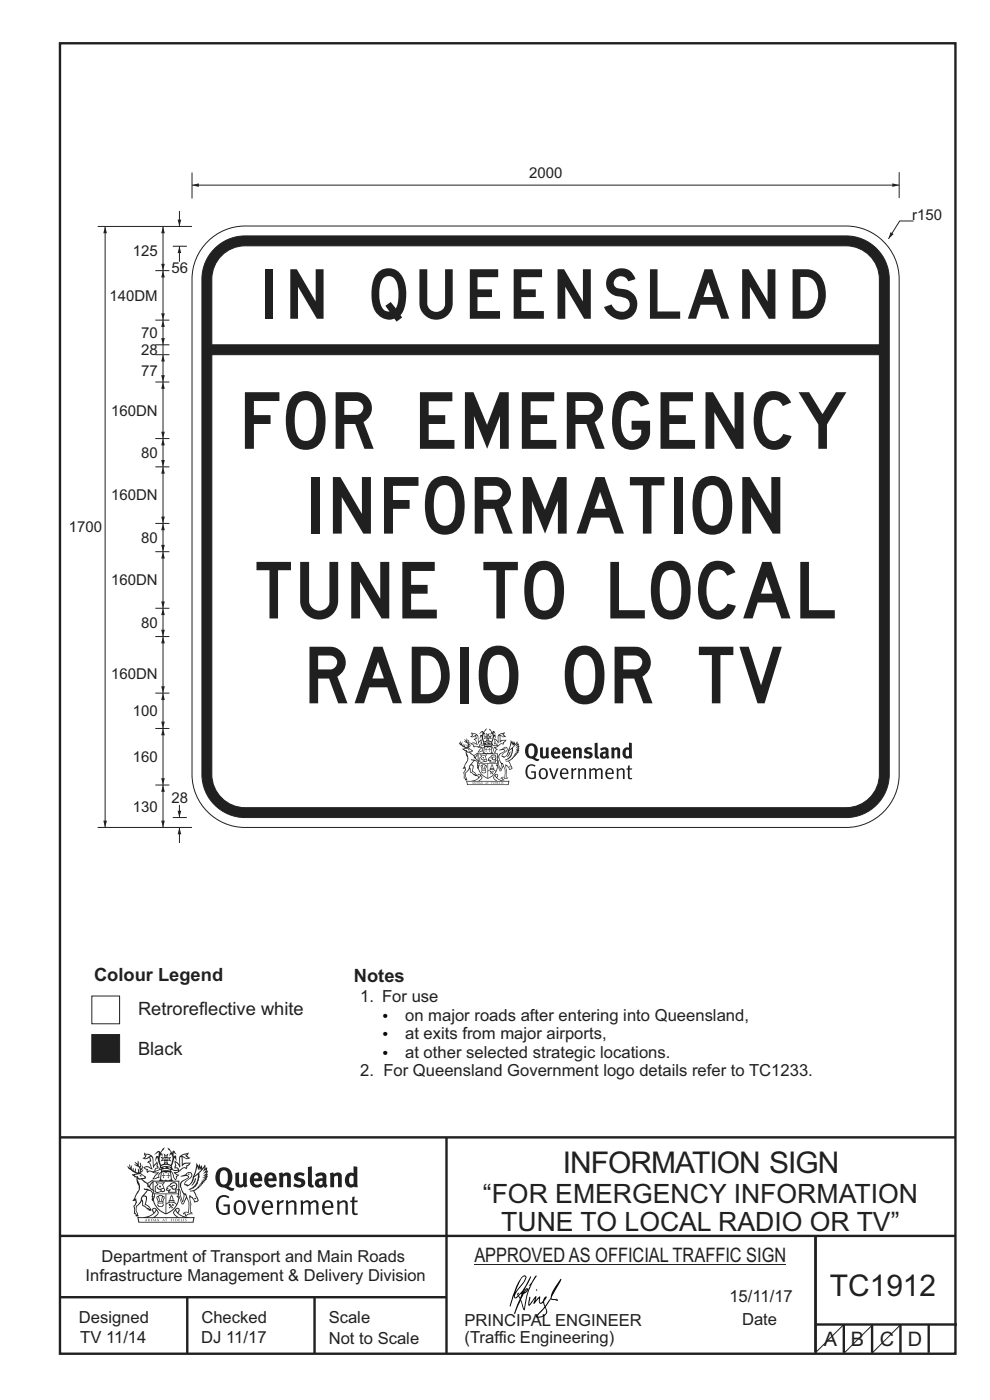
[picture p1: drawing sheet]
<svg xmlns="http://www.w3.org/2000/svg" width="210mm" height="297mm" viewBox="0 0 210 297" stroke-linecap="round" stroke-linejoin="round" font-family="sans-serif">
<defs><g id="words">
<g font-size="6.3" fill="#231f20">
<text x="119.4" y="248.8">INFORMATION SIGN</text>
<text x="176" y="275">TC1912</text>
</g>
<g font-size="5.6" fill="#231f20">
<text x="102.4" y="255.2">“FOR EMERGENCY INFORMATION</text>
<text x="106.3" y="261.1">TUNE TO LOCAL RADIO OR TV”</text>
</g>
<g font-size="4.2" fill="#231f20">
<text x="100.6" y="267.7">APPROVED AS OFFICIAL TRAFFIC SIGN</text>
<text x="174.7" y="285.6">A</text>
<text x="180.5" y="285.6">B</text>
<text x="186.6" y="285.6">C</text>
<text x="192.5" y="285.6">D</text>
</g>
<g font-size="3.9" fill="#231f20">
<text x="20" y="208">Colour Legend</text>
<text x="75.1" y="208.4">Notes</text>
<text x="29.3" y="215.3">Retroreflective white</text>
<text x="29.3" y="223.8">Black</text>
</g>
<g font-size="3.5" fill="#231f20">
<text x="76.4" y="212.6">1. For use</text>
<text x="85.9" y="216.5">on major roads after entering into Queensland,</text>
<text x="85.9" y="220.5">at exits from major airports,</text>
<text x="85.9" y="224.4">at other selected strategic locations.</text>
<text x="76.4" y="228.3">2. For Queensland Government logo details refer to TC1233.</text>
<text x="21.6" y="267.8">Department of Transport and Main Roads</text>
<text x="18.2" y="271.8">Infrastructure Management &amp; Delivery Division</text>
<text x="16.7" y="280.6">Designed</text>
<text x="42.7" y="280.6">Checked</text>
<text x="69.7" y="280.6">Scale</text>
<text x="98.5" y="281.3">PRINCIPAL ENGINEER</text>
<text x="154.7" y="276.2">15/11/17</text>
<text x="157.4" y="281.2">Date</text>
<text x="17" y="284.8">TV 11/14</text>
<text x="42.7" y="284.8">DJ 11/17</text>
<text x="69.7" y="285.2">Not to Scale</text>
<text x="98.5" y="284.8">(Traffic Engineering)</text>
</g>
<g font-size="3.2" fill="#231f20">
<text x="112.3" y="37.9">2000</text>
<text x="193.5" y="46.7">r150</text>
<text x="28.2" y="54.2">125</text>
<text x="36.4" y="57.8">56</text>
<text x="23.2" y="63.8">140DM</text>
<text x="29.9" y="71.7">70</text>
<text x="29.9" y="75.3">28</text>
<text x="29.9" y="79.7">77</text>
<text x="23.6" y="88.2">160DN</text>
<text x="29.9" y="97.2">80</text>
<text x="23.6" y="106.2">160DN</text>
<text x="14.6" y="112.9">1700</text>
<text x="29.9" y="115.2">80</text>
<text x="23.6" y="124.2">160DN</text>
<text x="29.9" y="133.2">80</text>
<text x="23.6" y="144">160DN</text>
<text x="28.2" y="151.9">100</text>
<text x="28.2" y="161.7">160</text>
<text x="28.2" y="172.2">130</text>
<text x="36.4" y="170.4">28</text>
</g>
<g font-size="3">
<text x="81" y="216.5">Ÿ</text>
<text x="81" y="220.5">Ÿ</text>
<text x="81" y="224.4">Ÿ</text>
</g>
</g></defs>
<path d="M12.7 241.3h190M94.7 241.4v45.8M12.7 275.2h82M12.7 262.2h190.1M39.7 275.2v12M66.7 275.2v12M173 262.1v24.9M173 281h30M179 281v6M185 281v6M191 281v6M197 281v6" fill="none" stroke="#231f20" stroke-width=".51"/>
<path d="M100.6 268.2h66.2" fill="none" stroke="#231f20" stroke-width=".21"/>
<g fill="#000001">
<path d="M111.6 273.7l.2-.2-.5 .7zM110.4 274.5l.3 .1-.3 .7-.3-.4zM110.9 270.9l.5-.1a9.3 9.3 0 0 1-2 3.2l-.1 .2 1-2.5zM110.6 271a14.7 14.7 0 0 0-2.2 4.9l-.3 1.2 .1 .1 .8-2.4a.42 .42 0 0 0 .2 .7 .42 .42 0 0 0 .6-.3l.2-.2 .2 .6-1.1 3.1h.2l1.1-2.8 .6 1.9 .2 .2 .2-.5a13.5 13.5 0 0 1 2-6.2l.5-.5-.2-.2-1.6 2.1 .4-.1a14.9 14.9 0 0 0-1.3 5.1l-.4-1.2a1.39 1.39 0 0 1 .2-1.8l.1-.2a.92 .92 0 0 0 .8-1.2 .75 .75 0 0 0-.7 .7l-.2 .2 1.6-3.4h-.1l-.4 .7a10.5 10.5 0 0 1-2.2 3.2l.2-.4a.32 .32 0 0 0-.4 .2 .32 .32 0 0 0 .1 .4l-.5 .4a3.2 3.2 0 0 1 1.1-2.3l.5-.6a2.49 2.49 0 0 0 .7-1.6l-.3-.2z" fill-rule="evenodd"/>
<path d="M115.6 277.5a1.15 1.15 0 0 1 .1 1.3 1.15 1.15 0 0 1-1.2 .5h-.5zM112.3 275.1l-.3 1.7 .3 .2 1.2-1.5-.3 1.1 1.1-1.2a.94 .94 0 0 0 .4 1.2l.5-.3 .3 .9-1.2 1.3a.98 .98 0 0 0-.5 1 1.9 1.9 0 0 0 2.3-1.3l-.1-.3a1.02 1.02 0 0 1 .3-1.4l.5-.9 1.5 .3-.2-.5v.3l-1.1-.2v-.2l2-3.6 .1-.3-.1-.1-1.8 2.7a6.6 6.6 0 0 1-1.5 3l-.2-.2a1.01 1.01 0 0 1 .4-1.4l.1-.2-.3-.2-.3 .5-.2 .5-.5 .4-.2-.4 .1-.9-.2-.1-.8 .9 .2-.9h-.1l-1.4 1.7 .2-1.4v-.1z" fill-rule="evenodd"/>
<path d="M113.7 273.5l.3 .3h-.3z" fill-rule="evenodd"/>
</g>
<path d="M12.7 9.2h190v278h-190z" fill="none" stroke="#231f20" stroke-width=".51"/>
<path d="M179 281l-6 6" fill="none" stroke="#231f20" stroke-width=".21"/>
<path d="M19.5 219.5h5.9v5.9h-5.9z" fill-rule="evenodd" fill="#231f20" stroke="#231f20" stroke-width=".21"/>
<path d="M19.5 211.3h5.9v5.9h-5.9z" fill-rule="evenodd" fill="#fff" stroke="#231f20" stroke-width=".21"/>
<path d="M185 281.2l-6 5.9M190.9 281.2l-6 5.9" fill="none" stroke="#231f20" stroke-width=".21"/>
<g fill="#231f20">
<path d="M47 248.4a2.55 2.55 0 0 0 0 2.7l.3 .2a.81 .81 0 0 0 1-1v-.5a1.04 1.04 0 0 0-1.1-1.5zM46.3 248.1a1.82 1.82 0 0 1 2.1-.2 1.82 1.82 0 0 1 .9 1.8 2.29 2.29 0 0 1-.8 2l.7 .3h.5l-.2 .6a2.87 2.87 0 0 1-2-.7 2.12 2.12 0 0 1-1.7-3.1z" fill-rule="evenodd"/>
<path d="M49.9 248.9l.8-.2v2a.46 .46 0 0 0 .3 .6 .46 .46 0 0 0 .6-.3v-2.1l.7-.2v2.4l.2 .5-.5 .3-.3-.3a1.02 1.02 0 0 1-1.2 .3 1.02 1.02 0 0 1-.6-1.1z" fill-rule="evenodd"/>
<path d="M54 249.5l-.1 .5h.9a.49 .49 0 0 0-.2-.6 .49 .49 0 0 0-.6 .1zM53.4 249.1a1.34 1.34 0 0 1 1.6-.2 1.34 1.34 0 0 1 .6 1.5v.2h-1.7a.77 .77 0 0 0 .5 .8 .77 .77 0 0 0 .9-.4l.3 .5a1.59 1.59 0 0 1-2 .2 1.59 1.59 0 0 1-.5-2.1z" fill-rule="evenodd"/>
<path d="M57 249.5l-.1 .5h1a.49 .49 0 0 0-.2-.6 .49 .49 0 0 0-.7 .1zM56.4 249.1a1.34 1.34 0 0 1 1.6-.2 1.34 1.34 0 0 1 .7 1.5v.2h-1.8a.77 .77 0 0 0 .5 .8 .77 .77 0 0 0 .9-.4l.4 .5a1.59 1.59 0 0 1-2.1 .2 1.59 1.59 0 0 1-.5-2.1z" fill-rule="evenodd"/>
<path d="M59.2 248.9l.7-.2 .1 .4a.95 .95 0 0 1 1-.3 .95 .95 0 0 1 .7 .8v2.3h-.8v-2.3a.46 .46 0 0 0-.8 .1v2.2h-.8z" fill-rule="evenodd"/>
<path d="M62.6 249.1a1.75 1.75 0 0 1 2-.1l-.2 .5-.6-.2a.43 .43 0 0 0-.6 .3l.4 .3a1.04 1.04 0 0 1 1.2 1.1 1.04 1.04 0 0 1-1.4 1l-1.2-.4 .3-.6 1 .4 .4-.4a.88 .88 0 0 0-1-.5l-.4-.2-.1-.4z" fill-rule="evenodd"/>
<path d="M65.3 247.6l.8-.2 .1 3.8 .3 .2 .1 .4a.88 .88 0 0 1-1 0 .88 .88 0 0 1-.3-1z" fill-rule="evenodd"/>
<path d="M67.8 250.6a.43 .43 0 0 0-.1 .7 .43 .43 0 0 0 .7-.1v-.7zM66.8 249.1a1.7 1.7 0 0 1 2.4 .1v1.9l.3 .4-.4 .5-.5-.4a1.03 1.03 0 0 1-1.7-.1 1.03 1.03 0 0 1 .8-1.5h.7v-.4a.8 .8 0 0 0-1.2 .1z" fill-rule="evenodd"/>
<path d="M70 248.9l.7-.2 .1 .4a.95 .95 0 0 1 1-.3 .95 .95 0 0 1 .7 .8v2.3h-.8v-2.3a.46 .46 0 0 0-.8 .1v2.2h-.8z" fill-rule="evenodd"/>
<path d="M74.3 249.5a1.48 1.48 0 0 0 0 1.7h.5l.2-.1v-1.5l-.3-.2zM75 247.4l.8 .1 .1 4.4h-.7l-.1-.2a1.26 1.26 0 0 1-1.4 0 1.26 1.26 0 0 1-.5-1.3 1.29 1.29 0 0 1 .4-1.4 1.29 1.29 0 0 1 1.4-.1z" fill-rule="evenodd"/>
<path d="M46.4 253.9a1.72 1.72 0 0 1 2.3 0l-.3 .3a1.24 1.24 0 0 0-1.4-.2 1.24 1.24 0 0 0-.6 1.4 1.49 1.49 0 0 0 1.2 1.9l.7-.1v-1.3h-.8l-.1-.4h1.3v1.9a1.93 1.93 0 0 1-2.2 0 1.93 1.93 0 0 1-.7-2.2l.2-.8z" fill-rule="evenodd"/>
<path d="M50.4 255.1a1.65 1.65 0 0 0 .2 2.2 .99 .99 0 0 0 1-1.4 .78 .78 0 0 0-.4-.8 .78 .78 0 0 0-.8 0zM50 254.9a1.33 1.33 0 0 1 1.6-.1 1.33 1.33 0 0 1 .5 1.4 1.31 1.31 0 0 1-1.3 1.6 1.31 1.31 0 0 1-1.2-1.6v-.6z" fill-rule="evenodd"/>
<path d="M52.5 254.7l.4-.1 .9 2.6 .8-2.5h.5l-1.1 3h-.5z" fill-rule="evenodd"/>
<path d="M56.3 255.2l-.2 .7h1.3a.7 .7 0 0 0-.3-.8 .7 .7 0 0 0-.8 .1zM55.9 255a1.22 1.22 0 0 1 1.5-.2 1.22 1.22 0 0 1 .5 1.5h-1.8a.93 .93 0 0 0 .5 1 .93 .93 0 0 0 1.1-.2l.2 .3a1.43 1.43 0 0 1-1.8 .1 1.43 1.43 0 0 1-.6-1.7z" fill-rule="evenodd"/>
<path d="M58.7 254.7l.4-.1 .1 .5 .4-.4 .6-.1-.2 .5a.66 .66 0 0 0-.8 .7v1.9h-.4z" fill-rule="evenodd"/>
<path d="M60.6 254.7l.4-.1 .1 .5a.94 .94 0 0 1 1-.5 .94 .94 0 0 1 .8 .8v2.3h-.5l-.1-2.5a.81 .81 0 0 0-1.2 .3v2.2h-.4z" fill-rule="evenodd"/>
<path d="M63.7 254.7l.5-.1 .1 .5 .4-.3a.78 .78 0 0 1 1.1 .3 .9 .9 0 0 1 1-.5 .9 .9 0 0 1 .8 .8v2.3h-.5l-.1-2.5a.67 .67 0 0 0-1.1 .3v2.2h-.5v-2.4l-.4-.3-.7 .4v2.3h-.5z" fill-rule="evenodd"/>
<path d="M69 255.2l-.1 .7h1.3a.7 .7 0 0 0-.3-.8 .7 .7 0 0 0-.9 .1zM68.7 255a1.22 1.22 0 0 1 1.5-.2 1.22 1.22 0 0 1 .5 1.5h-1.8a.93 .93 0 0 0 .4 1 .93 .93 0 0 0 1.2-.2l.1 .3a1.44 1.44 0 0 1-1.7 .1 1.44 1.44 0 0 1-.6-1.7z" fill-rule="evenodd"/>
<path d="M71.4 254.7l.5-.1 .1 .5a.94 .94 0 0 1 1-.5 .94 .94 0 0 1 .8 .8v2.3h-.5l-.1-2.5a.81 .81 0 0 0-1.2 .3v2.2h-.4z" fill-rule="evenodd"/>
<path d="M74.7 253.9l.5-.1v.9h.7l-.1 .3h-.6v2.2l.1 .2h.5l.1 .3a.75 .75 0 0 1-1.2-.6v-2.1h-.4v-.3h.4z" fill-rule="evenodd"/>
<path d="M30.8 244.9l1.1 .3-.9 .5h-.4l.6-.5zM31.8 245.4h.2a2.44 2.44 0 0 1 .4 1.9l.1 .5 .7-1-.1 .6 .3 .3a.57 .57 0 0 0-.6 .7l-1-.1-.5 .2 .2-.5-.8-.3 .7-.1 .9 .5 .1-.1-.6-1.3-.2-.2h.5zM30.7 244.4l-.1 .5 .2 .4-.6 .4a1.04 1.04 0 0 0 1.4-.1l.2 .6-.3 .1-.2 .4a.94 .94 0 0 1 .8 1.1l-.2-.1a1.16 1.16 0 0 0-1.5-.1l.3 .4 .4 .2 .1 .5 .2 .1 .1-.2a.94 .94 0 0 1 1.1 .2l.8 .1-1.2 1.2a1.13 1.13 0 0 0 1.2-.2l.4-.1-.1-.4 .5-.8a.83 .83 0 0 0-.6 1.1l-.3-.1-.7 .4 1.1-1.4-.5 .1-.5-.1 1.3-.5-.1-.1-.9 .4v-.3l.2-.2 .3 .1 .1-.3-.2-.4v-.6l-.1-.4-.7 1v-.7a1.42 1.42 0 0 0-1.6-1.8z" fill-rule="evenodd"/>
<path d="M38.5 245.2l.5-.2 .7-.1-.6 .3 .8 .5h-.3zM38.3 245.5l.2-.1 .1 2a1.69 1.69 0 0 1 1.6-.6l-.8 .5 .1 .5a1.1 1.1 0 0 0-1.5 .6l-.1-.5-.2-.2h-.5l.3-.4-.3-.7a1.42 1.42 0 0 1 .8 1.1l.2-.1zM37.1 246.2l.1 1-.2 .3 .1 .4h.5l.1 .2a.96 .96 0 0 1-1.1-.1l-.1 .1a1.06 1.06 0 0 0 1.3 .2v.1a.72 .72 0 0 1-1 .2l.3 .5 .6 .2-.4 .2-.1 .6-.2-.3-.4-1.1-.4-.4 .4 .9a1.54 1.54 0 0 0 .7 1.2l.2-.3a.58 .58 0 0 1 .4-.8l.2-.1h-.3l-.5-.3 .9-.5a.93 .93 0 0 1 1.2-.5v.2l.2-.2 .1-.5a.99 .99 0 0 0 .7-.8l-1.3 .1-.3 .2-.1-1.4 .9 .4 .9-.3h-.4l-.5-.4 .4-.7-.6 .2a1.46 1.46 0 0 0-1.4 2.1v.4l-.2-.4z" fill-rule="evenodd"/>
<path d="M35.6 248.9l.2 .1-.1 .3 .4 .1h-.4v.6l-.1-.6h-.3l.3-.1z" fill-rule="evenodd"/>
<path d="M34.6 248.9l.2 .1v.3l.3 .1h-.3l-.1 .6v-.6h-.4l.4-.1z" fill-rule="evenodd"/>
<path d="M34.3 248.8a.57 .57 0 0 1 .9 .2 .57 .57 0 0 1 .9-.2l.2 1.4h-.2a.57 .57 0 0 1-.9 0 .69 .69 0 0 1-1.1 0zM34.2 248.1l-.3 2.1-.2 .4h3l-.2-.4-.3-2.1h-.2v.2l-.8-.1-.8 .1v-.2z" fill-rule="evenodd"/>
<path d="M34.2 252.4a.3 .3 0 0 0 .6 0 .3 .3 0 0 0-.6 0zM33.3 250.9l.3 .3-.3 .4a.79 .79 0 0 0 0 1.3l.8-.2-.1-.3a.55 .55 0 0 1-.7-.6l.1-.1 .2 .3 .3 .2 .8-.2-.4-.7 .4-.4-.7 .2zM33 250.7l1.1 .2 .9-.2-.4 .6 .4 1.2a.56 .56 0 0 1-.8 .3l-.2 .1a.73 .73 0 0 1-.9 .1 .73 .73 0 0 1-.3-1v-.4l.6-.4z" fill-rule="evenodd"/>
<path d="M35.6 251.8l.7-.4a.58 .58 0 0 1 1-.1 .58 .58 0 0 1-.4 .9l-.3-.3a.43 .43 0 0 1 .6-.4 .57 .57 0 0 0-.8 .2l-.2-.1-.3 .1 .4 .2a.55 .55 0 0 0 .9 .4v.5h-1.3l.3-.4-.1-.1-.6 .1 .2-.3-.2-.1zM35.4 251.8l-.1 .2a.39 .39 0 0 0 .2 .6h.3l-.2 .4h1.9l-.1-.8a.86 .86 0 0 0-.1-1.3 .86 .86 0 0 0-1.3 .4z" fill-rule="evenodd"/>
<path d="M36 254.8h.8v.2h-.8zM36.4 253.8l.2 .8h-.4zM36.4 253.5l-.3 .5-.1 .6h-.2v.4l-.7 .4 .2 .1a1.48 1.48 0 0 1 2.1 .2l.2-.1-.6-.5v-.5h-.2l-.1-.6z" fill-rule="evenodd"/>
<path d="M35.8 255.4l.4 .1 .1 .3 .3-.2-.2-.2a.38 .38 0 0 1 .5 .5l-.2-.2-.3 .2 .3 .2-.3 .3-.1-.4-.4 .4-.1-.2 .4-.3-.1-.1-.2 .1z" fill-rule="evenodd"/>
<path d="M34.5 254h.2v.2l-.2 .6h-.2zM33.6 255.3h.9v.2a.55 .55 0 0 1-.8 .4v-.2l-.2-.1zM33.4 254h.2l.2 .8h-.2zM33.6 255l.8-.1 .1 .2h-.8zM33.8 253.7h.5l-.2 1.1h-.1zM33.3 253.8l-.1 .3 .3 1.1a.48 .48 0 0 0-.1 .6 .48 .48 0 0 0 .5 .2h.5a.49 .49 0 0 0 .2-.8l.3-1.1-.1-.3a1.42 1.42 0 0 0-1.5 0z" fill-rule="evenodd"/>
<path d="M33.7 251.5l.4 .1 .1 .3h-.3z" fill-rule="evenodd"/>
<path d="M41.3 250.1l.3-.2-.2 .8-.6 .8h-.2l.5-.7z" fill-rule="evenodd"/>
<path d="M39.7 249l.3-.2 .5 .2a.88 .88 0 0 1-.6 1.1 1.22 1.22 0 0 0-.8 1.3l.5 .2a.72 .72 0 0 0 .9-.4l.5-.8 .2-.6 .8-.6v.2a2.85 2.85 0 0 1-2 2.9l.1 .1a2.13 2.13 0 0 0 1.9-1.5v-.3a2.01 2.01 0 0 0 .3-1.7l1.1-1.3-.4 1 .7-.5-.7 1 .8-.4-.8 .8 .7-.2-.9 .6 .8-.1-.8 .4h.7l-.8 .3 .3 .2h-.4l.2 .3h-.4l.2 .3h-.4l.1 .2h-.1a2.16 2.16 0 0 1-2 1.1l.1 .2 .4-.1a.76 .76 0 0 1 .7 .8l.5 1.2-.6 .2a1.45 1.45 0 0 0-1.1-1.3l.2 1.8-.1 1.8 .4 .3a1.07 1.07 0 0 0-1.2 .4v-.3l-.5-.2a.87 .87 0 0 1 1.1-.1v-.7a4.4 4.4 0 0 0-.6-3.1l-.1-.3h-.2a2.16 2.16 0 0 1-.7-2.2l.3-.4 1.2-.7a.55 .55 0 0 0-.4-.8zM37.8 252.4a.76 .76 0 0 1 .3 1.1l.6 1.6 .4-1.7 .2 .1a.61 .61 0 0 1-.1 .9l-.3 .8-.2 .1-.7-1.6-.3 .1a1.18 1.18 0 0 0 .1-1.4zM41.8 247.5l.2 .7 .3-.5v.6l.4-.5a1.9 1.9 0 0 1-1.2 1.4l-.3 .3zM38.2 249.6l1.4-.2 .2 .2v.3l-.5 .2a1.26 1.26 0 0 0-.9 1.9l.2 .7a1.84 1.84 0 0 1 .1 2.1l-.4-1.4a.96 .96 0 0 0-.4-1.2l-.4 .2a.78 .78 0 0 1 0 1.3l.1 .3h.4l.4 1.1a.38 .38 0 0 0 .2 .4 .38 .38 0 0 0 .4-.1l.6-1.2a2.94 2.94 0 0 1 .4 2.5l-.1 .4h-.8l-.3 .4v.2l.4-.1 .1 .4 .2 .1a1.02 1.02 0 0 1 1.3-.5v-.4l-.3-.1 .1-1.8-.3-1.3h.1a1.14 1.14 0 0 1 .8 1 .63 .63 0 0 0 .8-.2 .63 .63 0 0 0-.2-.9l-.6-1.2 .9-.6 .2-.4h.3l-.1-.2h.4l-.1-.3h.3l-.1-.3 .5-.1-.2-.2 .6-.4v-.2h-.2l.4-.5h-.3l.3-.5-.4 .1 .4-.5v-.3l-.3 .2 .2-.7-.1-.2-.4 .3v-.8l-.6 .8-.2-.8-.2 .5-.3-.7-.1 .6-.5-.8-.1 1.4-.6 1.8a1.81 1.81 0 0 1-1 1.5l-.6-.2a1.75 1.75 0 0 1 1.1-1.2 .75 .75 0 0 0 .1-1.3 .75 .75 0 0 0-1.2 .4z" fill-rule="evenodd"/>
<path d="M41.2 254.1h.3l.2 .2-.4 .1z" fill-rule="evenodd"/>
<path d="M29.4 258.4h11.6l-.1 .8h-11.4zM31.3 258.2l.5-.1a2.48 2.48 0 0 0 1.4-1.3l.3 .5-.5 .6-.5 .3zM32.5 256.6l.3-.2 .2 .1-.3 .7zM37.2 256.8a2.65 2.65 0 0 0 1.8 1.4h-1.1l-.5-.3-.5-.6zM37.4 256.5l.2-.1 .3 .2-.3 .6zM29.2 258.2l.1 1.2h11.8l.2-1.1-.2-.1a4.1 4.1 0 0 1-3.3-.9l.3-.4-.1-.6a1.06 1.06 0 0 0-1.3 1l.2 .4 .6 .5h-4.7l.3-.1a.84 .84 0 0 0 .6-.8 .84 .84 0 0 0-.5-.8l-.3-.2h-.5l-.1 .6 .3 .4a4.2 4.2 0 0 1-3.4 .9z" fill-rule="evenodd"/>
<path d="M31 258.7l.1 .2h-.2zM31 258.5l-.3 .6 .4-.2 .2 .2z" fill-rule="evenodd"/>
<path d="M31.3 258.6h.3v.4a.25 .25 0 0 0 .2-.1 .25 .25 0 0 0-.1-.3h.1a.29 .29 0 0 1 0 .4 .29 .29 0 0 1-.4 0 .29 .29 0 0 1 0-.4z" fill-rule="evenodd"/>
<path d="M32.2 258.6a.22 .22 0 0 1 .3 .2 .22 .22 0 0 1-.3 .2zM32 258.6l.1 .4a.33 .33 0 0 0 .4 0 .33 .33 0 0 0 0-.4 .33 .33 0 0 0-.5 0z" fill-rule="evenodd"/>
<path d="M32.9 258.7l.1 .2h-.2zM32.9 258.5l-.2 .6 .3-.2 .2 .2z" fill-rule="evenodd"/>
<path d="M33.3 258.6h.2l.1 .1 .2-.1-.2 .2 .2 .3-.3-.3-.1 .3h-.1l.2-.3z" fill-rule="evenodd"/>
<path d="M34.7 258.7l.1 .2h-.2zM34.7 258.5l-.3 .6 .4-.2 .2 .2z" fill-rule="evenodd"/>
<path d="M35 258.5h.5l-.2 .1v.5h-.2l.1-.5z" fill-rule="evenodd"/>
<path d="M36.2 258.6l.3-.1-.1 .1v.2h.1h-.1v.3h-.2z" fill-rule="evenodd"/>
<path d="M36.7 258.6h.2v.5h-.2z" fill-rule="evenodd"/>
<path d="M37.3 258.6a.22 .22 0 0 1 .3 .2 .22 .22 0 0 1-.3 .2zM37.1 258.6v.4a.33 .33 0 0 0 .5 0 .33 .33 0 0 0 0-.4 .33 .33 0 0 0-.5 0z" fill-rule="evenodd"/>
<path d="M37.8 258.6l.4-.1-.2 .1v.2h.1h-.1v.2l.2 .1h-.4z" fill-rule="evenodd"/>
<path d="M38.4 258.6h.2l-.1 .4 .2 .1h-.3z" fill-rule="evenodd"/>
<path d="M38.9 258.6h.2v.5h-.2z" fill-rule="evenodd"/>
<path d="M39.3 258.6h.2h-.1l.2 .3-.2 .2-.1-.1v-.1l.2 .1z" fill-rule="evenodd"/>
<path d="M34.2 247.4a1.51 1.51 0 0 1 2 .2 2.67 2.67 0 0 0-2.1 0zM35.7 247.6l.4 .1 .1 .3-.4-.1zM34.6 247.6h.5l.1 .2h-.4zM34 247.8l.3 .2h-.3zM34.9 246.9l.3-.2 .3 .2zM34.9 245.6l.2 .1v.3h-.2zM35 245.1l.2 .2 .2-.2-.1 .3h-.2zM35.1 246.3h.2l.1 .4-.2-.2-.2 .2zM35.3 245.7l.2-.1v.4h-.2zM34.4 245.7h.3l.1 .3-.4 .1 .2-.2zM35.7 245.7h.3l-.2 .2 .2 .2-.4-.1zM32.7 244.9l1-.5-.1 1-.2-.2-.3 .2-.3 1.1 .5-1 .3 .9a1.84 1.84 0 0 1 .2 1.7l.4 .1a2.48 2.48 0 0 1 2.2 0l.2-.2-.2-.7 .7-1.8 .4 .7-.2-1-.2-.1-.2 .3v-.9l.6 .4-.6-.8-.3 .1-.1 .4-.5-.9-.5-.3 .2 .5 .6 .5-.5 .8 .4-.4a2.06 2.06 0 0 1 0 2.3l-.5-.2-.2-.6 .1-.1 .8 .2-.4-.5 .4-.5-.7 .2-.2-.2 .2-.7-.5 .4-.5-.4 .2 .7-.2 .2-.7-.2 .4 .5-.4 .5 .8-.2 .1 .1-.2 .6-.5 .2a2.02 2.02 0 0 1 0-2.2l.3 .5-.1-.7-.3-.1 .8-1.2-.4 .3-.5 .8-.2-.3a.8 .8 0 0 0-.8 .5z" fill-rule="evenodd"/>
<path d="M29.2 250.1l.3 .1a.61 .61 0 0 1 .8 .4l.3 .2a.8 .8 0 0 1 .6 1l.4 .1 .5 .5a1 1 0 0 1 .5 1.1l-.1 .7v-.5h-.1a.96 .96 0 0 0-.8-1.3l-.2-.2h-.7l-.1-.1-.1 .1 .1 .3h.6l-1.2 1.3-.2 1-.4 .6a1.33 1.33 0 0 0-.5 1.8l.2 .5a1.26 1.26 0 0 1-.5-1.5l-.1-.3a1.56 1.56 0 0 0 .4-1.7l-.3 .2 .2-.5a3.2 3.2 0 0 0 .7-3zM30.4 253.9h.4a2.06 2.06 0 0 1-.1 1.6l.7 .5 .4 .4-.6-.1-.8-.6-.1-.9a.51 .51 0 0 1 .1-.9zM28.6 249.3a1.52 1.52 0 0 1 2.1 .5l-1.1 .2-.2-.1-.1-.4h-.5zM27.5 247v.8l-.3-.4h-.1a3.1 3.1 0 0 0 1.9 1.6l-1 .1 .5 .6 .5 .1 .1 1.1a1.84 1.84 0 0 1-.3 2.5l-.4 .9-.3 .4 .2 .1 .4-.1 .1 .4-.2 .5-.3 .2 .1 1.7h.2l.3 .5 .1 .1 .4-.1-.1-.5a1.3 1.3 0 0 1-.1-1.7l.9-1 .1 1.1 .6 .2 .5 .5 .1-.1 .2 .3h.5a1.85 1.85 0 0 0-1.2-1.4l.1-.3a1.39 1.39 0 0 0 0-1.4l-.5-.1 .5-.5a.66 .66 0 0 1 .9-.4 .66 .66 0 0 1 .3 .9l-.1 .4 .2-.1v.2l-.1 .3 .2 .5 .1-.3a2.24 2.24 0 0 0 .1-2.2 .73 .73 0 0 1-.7-.7 .73 .73 0 0 1 .6-.7v-.2a.94 .94 0 0 0-.9 .8 .48 .48 0 0 1-.1-.6 .48 .48 0 0 1 .5-.2l.5-.3a.51 .51 0 0 0-.8 .2l-.5 .2-1-.8h.6l.2-.5-1.2-.7 .5-.5v-.3l-.5 .4 .1-.2a.69 .69 0 0 0 .2-1v.4l-.2 .3v-1.1l-.3-.2 .1 .6-.1 .2-.4-1.3v.7l-.6-.4 .5 .7-.6-.2 .3 .3a1 1 0 0 1 .7 1.4l-.2-.8v.9l-.5-.2v-.8l-.2 .7-.2-.1-.1-.6-.2 .4-.2-.2 .1-.7-.2 .5z" fill-rule="evenodd"/>
<path d="M29.6 249.4l.2-.1 .3 .2z" fill-rule="evenodd"/>
<path d="M32.4 250.5h5.6v2l-.2-.1v-1.7h-5.2v2.5h5.2v-.8l.1 .2-.1 1.1v-.3h-2.5v4a4.1 4.1 0 0 0 2.6-3.6l.1-.1a4 4 0 0 1-2.8 3.9 4.2 4.2 0 0 1-2.8-4.7l.1 1.2 .1-.1a3.8 3.8 0 0 0 2.5 3.4v-4h-2.5l-.2-.9z" fill-rule="evenodd"/>
<circle cx="40" cy="249.1" r=".17"/>
</g>
<path d="M44 51.3a11.2 11.2 0 0 1 8-3.4h127.5a11.3 11.3 0 0 1 11.2 11.3v105.1a11.3 11.3 0 0 1-11.2 11.2h-127.5a11.3 11.3 0 0 1-11.3-11.2v-105.1a11.2 11.2 0 0 1 3.3-7.9z" fill-rule="evenodd" fill="#fff" stroke="#231f20" stroke-width=".21"/>
<path d="M45.5 52.7a9.1 9.1 0 0 1 6.5-2.7h127.5a9.2 9.2 0 0 1 9.1 9.2v105.1a9.2 9.2 0 0 1-9.1 9.1h-127.5a9.2 9.2 0 0 1-9.2-9.1v-105.1a9.1 9.1 0 0 1 2.7-6.5z" fill-rule="evenodd" fill="#231f20" stroke="#231f20" stroke-width=".21"/>
<path d="M47.4 53.9a7 7 0 0 1 4.6-1.8h127.5a7.1 7.1 0 0 1 7 7.1v105.1a7.1 7.1 0 0 1-7 7h-127.5a7.1 7.1 0 0 1-7.1-7v-105.1a7 7 0 0 1 2.5-5.3z" fill-rule="evenodd" fill="#fff" stroke="#231f20" stroke-width=".21"/>
<g fill="#231f20">
<path d="M52 83.2h7.3v1.9h-5.4v3h3.5v1.8h-3.5v5.3h-1.9z"/>
<path d="M89.1 83.2h6.9v1.9h-5.1v3h3.5v1.8h-3.5v3.4h5.5v1.9h-7.3z"/>
<path d="M98.6 83.2h1.8l2.9 6.9 2.7-6.9h1.9v12h-1.8v-7l-2.8 7-2.8-7v7h-1.9z"/>
<path d="M110.7 83.2h6.9v1.9h-5v3h3.5v1.8h-3.5v3.4h5.4v1.9h-7.3z"/>
<path d="M131.4 84a3.9 3.9 0 0 1 6.3 1.7l-1.8 .6a2.07 2.07 0 0 0-2.2-1.4 2.07 2.07 0 0 0-1.8 2 8.5 8.5 0 0 0 .6 5.9 1.97 1.97 0 0 0 2.4 .6 1.97 1.97 0 0 0 1.1-2.2h-2v-1.9h3.9v2.5a3.9 3.9 0 0 1-3.5 3.6 3.9 3.9 0 0 1-4.1-2.9 11 11 0 0 1 .6-7.9z"/>
<path d="M140.1 83.2h6.9v1.9h-5v3h3.5v1.8h-3.5v3.4h5.4v1.9h-7.3z"/>
<path d="M149.7 83.2h1.5l4.6 7.8v-7.8h1.9v12h-1.6l-4.6-7.7v7.7h-1.8z"/>
<path d="M161.4 84.1a4 4 0 0 1 6.4 1.3l-1.7 .7a2.06 2.06 0 0 0-2.2-1.3 2.06 2.06 0 0 0-1.8 1.7 7.5 7.5 0 0 0 .6 6.4 2.02 2.02 0 0 0 3.4-.8l1.8 .4a3.9 3.9 0 0 1-3.8 3 3.9 3.9 0 0 1-3.7-3.1 9.4 9.4 0 0 1 1-8.3z"/>
<path d="M169.4 83.2h2.2l2.9 4.7 2.8-4.7h2.2l-4.1 6.8v5.2h-1.8v-5.2z"/>
<path d="M56.3 57.1h1.7v10.5h-1.7z"/>
<path d="M61.6 57.1h1.4l4 6.9v-6.9h1.6v10.5h-1.4l-4-6.8v6.8h-1.6z"/>
<path d="M89 57.1h1.6v7.3a1.9 1.9 0 0 0 1.9 1.8 1.9 1.9 0 0 0 1.9-1.7v-7.4h1.6v7.2a3.5 3.5 0 0 1-3.4 3.5 3.5 3.5 0 0 1-3.6-3.4z"/>
<path d="M99.7 57.1h6v1.7h-4.4v2.6h3.1v1.6h-3.1v3h4.8v1.6h-6.4z"/>
<path d="M109 57.1h6v1.7h-4.4v2.6h3.1v1.6h-3.1v3h4.8v1.6h-6.4z"/>
<path d="M118.3 57.1h1.4l4 6.9v-6.9h1.6v10.5h-1.4l-4-6.8v6.8h-1.6z"/>
<path d="M129.6 57.8a3.1 3.1 0 0 1 5.2 1.4l-1.5 .5a1.51 1.51 0 0 0-2.1-1 1.51 1.51 0 0 0-.6 2.2l.8 .3a3.4 3.4 0 0 1 3.4 1.8 3.4 3.4 0 0 1-.5 3.9 3.8 3.8 0 0 1-6.2-1.8l1.6-.5a2.09 2.09 0 0 0 1.7 1.5 2.09 2.09 0 0 0 2.1-.9 1.58 1.58 0 0 0-1.5-2.2 3.2 3.2 0 0 1-3.4-2.3v-.5a3.2 3.2 0 0 1 1-2.4z"/>
<path d="M137.9 57.1h1.6v9h4.8v1.5h-6.4z"/>
<path d="M157.4 57.1h1.4l4 6.9v-6.9h1.7v10.5h-1.4l-4-6.8v6.8h-1.7z"/>
<path d="M66 101.2h1.8v12h-1.8z"/>
<path d="M70.6 101.2h1.6l4.6 7.8v-7.8h1.9v12h-1.6l-4.6-7.7v7.7h-1.9z"/>
<path d="M81.5 101.2h7.3v1.9h-5.4v3h3.5v1.8h-3.5v5.3h-1.9z"/>
<path d="M110.9 101.2h1.8l2.9 6.9 2.7-6.9h1.9v12h-1.9v-7l-2.7 7-2.8-7v7h-1.9z"/>
<path d="M133.6 101.2h7.3v1.8h-2.7v10.2h-1.8v-10.2h-2.8z"/>
<path d="M142.9 101.2h1.9v12h-1.9z"/>
<path d="M157.5 101.2h1.5l4.6 7.8v-7.8h1.9v12h-1.6l-4.6-7.7v7.7h-1.8z"/>
<path d="M62.2 84a7.2 7.2 0 0 0-1.6 5.2 6.7 6.7 0 0 0 2 5.6 3.9 3.9 0 0 0 6.2-2.9 9.5 9.5 0 0 0-1.2-7.7 3.8 3.8 0 0 0-5.4-.2zM63.4 85.5a2 2 0 0 1 2-.5 2 2 0 0 1 1.4 1.6 8.7 8.7 0 0 1-.5 6.3 2.01 2.01 0 0 1-2 .6 2.01 2.01 0 0 1-1.5-1.7 8.2 8.2 0 0 1 .6-6.3z"/>
<path d="M73 85.1h2.6a1.48 1.48 0 0 1 1.5 1.4 1.48 1.48 0 0 1-1.5 1.5h-2.6zM71.2 83.2v12h1.8v-5.3h2.4l1.9 5.3h2l-2.2-5.7a3.4 3.4 0 0 0 1.7-3.7 3.4 3.4 0 0 0-3.1-2.6z"/>
<path d="M122.1 85.1h2.5a1.48 1.48 0 0 1 1.5 1.4 1.48 1.48 0 0 1-1.4 1.5h-2.6zM120.2 83.2v12h1.9v-5.3h2.3l1.9 5.3h2l-2.2-5.7a3.4 3.4 0 0 0 1.7-3.7 3.4 3.4 0 0 0-3.1-2.6z"/>
<path d="M80.2 57.8a7.9 7.9 0 0 0-1.2 6.7 3.6 3.6 0 0 0 4.6 3.1l.5 .6 1.2-.8-.3-.6a8.4 8.4 0 0 0 1-6.4 3.9 3.9 0 0 0-3.5-3.5 3.1 3.1 0 0 0-2.3 .9zM81.5 58.9a1.82 1.82 0 0 1 2.8 1.5 8.5 8.5 0 0 1-.3 5l-1.1-1.3-1.2 .8 .9 1.2a2.06 2.06 0 0 1-2-2.1l-.2-1.6a4.7 4.7 0 0 1 1.1-3.5z"/>
<path d="M149.5 57.1h1.6l3.6 10.5h-1.7l-1-2.9h-3.4l-.9 2.9h-1.8zM150.3 59.9l-1.1 3.1h2.2z"/>
<path d="M168.1 57.1v10.5h3a4.4 4.4 0 0 0 4-4.4 5.4 5.4 0 0 0-2.9-5.9l-1.1-.2zM169.8 58.8a2.93 2.93 0 0 1 2.9 .8 4.8 4.8 0 0 1-.4 5.9 3.2 3.2 0 0 1-2.5 .4z"/>
<path d="M91.7 102a7.2 7.2 0 0 0-1.6 5.2 6.7 6.7 0 0 0 2 5.6 3.9 3.9 0 0 0 6.2-2.9 9.5 9.5 0 0 0-1.2-7.7 3.8 3.8 0 0 0-5.4-.2zM92.9 103.5a2 2 0 0 1 2-.5 2 2 0 0 1 1.4 1.6 8.7 8.7 0 0 1-.5 6.3 2.01 2.01 0 0 1-2 .6 2.01 2.01 0 0 1-1.5-1.7 8.2 8.2 0 0 1 .6-6.3z"/>
<path d="M102.5 103.1h2.6a1.48 1.48 0 0 1 1.5 1.4 1.48 1.48 0 0 1-1.5 1.5h-2.6zM100.7 101.2v12h1.8v-5.3h2.4l1.9 5.3h2l-2.2-5.7a3.4 3.4 0 0 0 1.7-3.7 3.4 3.4 0 0 0-3.1-2.6z"/>
<path d="M126.4 101.2h1.8l4.1 12h-1.9l-1.2-3.4h-3.8l-1.1 3.4h-2zM127.3 104.4l-1.2 3.5h2.4z"/>
<path d="M148.4 102a7.2 7.2 0 0 0-1.5 5.2 6.7 6.7 0 0 0 2 5.6 3.9 3.9 0 0 0 6.2-2.9 9.5 9.5 0 0 0-1.2-7.7 3.8 3.8 0 0 0-5.5-.2zM149.6 103.5a2 2 0 0 1 2.1-.5 2 2 0 0 1 1.4 1.6 8.7 8.7 0 0 1-.5 6.3 2.01 2.01 0 0 1-2.1 .6 2.01 2.01 0 0 1-1.4-1.7 8.2 8.2 0 0 1 .5-6.3z"/>
</g>
<path d="M40.7 39.3h150" fill="none" stroke="#231f20" stroke-width=".21"/>
<g fill="#231f20">
<path d="M40.7 39.3l1.5-.4v.8z"/>
<path d="M189.3 38.9l1.4 .4-1.4 .4z"/>
</g>
<path d="M44.9 73.1h141.6v2.1h-141.6z" fill-rule="evenodd" fill="#231f20" stroke="#231f20" stroke-width=".21"/>
<path d="M190.7 36.5v5.5M193.8 46.9h-3l-2.3 3.8" fill="none" stroke="#231f20" stroke-width=".21"/>
<path d="M188.9 49.3l.7 .4-1.1 1z" fill="#231f20"/>
<g fill="#231f20">
<path d="M54.4 119.2h7.3v1.8h-2.7v10.2h-1.8v-10.2h-2.8z"/>
<path d="M63.7 119.2h1.9v8.3a2.17 2.17 0 0 0 2.1 2 2.17 2.17 0 0 0 2.2-1.9v-8.4h1.8v8.2a4 4 0 0 1-3.9 4 4 4 0 0 1-4.1-3.9z"/>
<path d="M74.5 119.2h1.6l4.6 7.8v-7.8h1.9v12h-1.7l-4.5-7.7v7.7h-1.9z"/>
<path d="M85.3 119.2h6.9v1.9h-5v3h3.5v1.8h-3.5v3.4h5.5v1.9h-7.4z"/>
<path d="M102.5 119.2h7.4v1.8h-2.8v10.2h-1.8v-10.2h-2.8z"/>
<path d="M129.5 119.2h1.8v10.2h5.5v1.8h-7.3z"/>
<path d="M149.6 120.1a4 4 0 0 1 6.4 1.3l-1.8 .7a2.06 2.06 0 0 0-2.1-1.3 2.06 2.06 0 0 0-1.8 1.7 7.5 7.5 0 0 0 .6 6.4 2.02 2.02 0 0 0 3.4-.8l1.8 .4a3.9 3.9 0 0 1-3.8 3 3.9 3.9 0 0 1-3.7-3.1 9.4 9.4 0 0 1 1-8.3z"/>
<path d="M169.8 119.2h1.8v10.2h5.5v1.8h-7.3z"/>
<path d="M97.5 137.2h1.9v12h-1.9z"/>
<path d="M148.2 137.2h7.4v1.8h-2.8v10.2h-1.8v-10.2h-2.8z"/>
<path d="M156.8 137.2h2l2.6 8.2 2.6-8.2h1.8l-3.6 12h-1.5z"/>
<path d="M112.7 120a7.2 7.2 0 0 0-1.5 5.2 6.7 6.7 0 0 0 2 5.6 3.9 3.9 0 0 0 6.2-2.9 9.5 9.5 0 0 0-1.2-7.7 3.8 3.8 0 0 0-5.5-.2zM113.9 121.5a2 2 0 0 1 2.1-.5 2 2 0 0 1 1.4 1.6 8.7 8.7 0 0 1-.5 6.3 2.01 2.01 0 0 1-2.1 .6 2.01 2.01 0 0 1-1.4-1.7 8.2 8.2 0 0 1 .5-6.3z"/>
<path d="M139.6 120a7.2 7.2 0 0 0-1.5 5.2 6.7 6.7 0 0 0 2 5.6 3.9 3.9 0 0 0 6.1-2.9 9.5 9.5 0 0 0-1.2-7.7 3.8 3.8 0 0 0-5.4-.2zM140.8 121.5a2 2 0 0 1 2-.5 2 2 0 0 1 1.4 1.6 8.7 8.7 0 0 1-.5 6.3 2.01 2.01 0 0 1-2 .6 2.01 2.01 0 0 1-1.4-1.7 8.2 8.2 0 0 1 .5-6.3z"/>
<path d="M161.7 119.2h1.9l4.1 12h-2l-1.1-3.4h-3.9l-1.1 3.4h-2zM162.6 122.4l-1.2 3.5h2.5z"/>
<path d="M67.5 139.1h2.5a1.48 1.48 0 0 1 1.5 1.4 1.48 1.48 0 0 1-1.4 1.5h-2.6zM65.6 137.2v12h1.9v-5.3h2.3l1.9 5.3h2l-2.1-5.7a3.4 3.4 0 0 0 1.7-3.7 3.4 3.4 0 0 0-3.2-2.6z"/>
<path d="M79.3 137.2h1.9l4.1 12h-2l-1.2-3.4h-3.8l-1.1 3.4h-2zM80.2 140.4l-1.2 3.5h2.4z"/>
<path d="M87.3 137.2v12h3.4a5.1 5.1 0 0 0 4.7-5.2 6.2 6.2 0 0 0-3-6.5l-1.1-.3zM89.2 139.1a3.6 3.6 0 0 1 3.2 .7 5.3 5.3 0 0 1-.5 7.1 4 4 0 0 1-2.7 .4z"/>
<path d="M103.1 138a7.2 7.2 0 0 0-1.6 5.2 6.7 6.7 0 0 0 2 5.6 3.9 3.9 0 0 0 6.2-2.9 9.5 9.5 0 0 0-1.2-7.7 3.8 3.8 0 0 0-5.4-.2zM104.3 139.5a2 2 0 0 1 2-.5 2 2 0 0 1 1.4 1.6 8.7 8.7 0 0 1-.5 6.3 2.01 2.01 0 0 1-2 .6 2.01 2.01 0 0 1-1.4-1.7 8.2 8.2 0 0 1 .5-6.3z"/>
<path d="M121.3 138a7.2 7.2 0 0 0-1.5 5.2 6.7 6.7 0 0 0 2 5.6 3.9 3.9 0 0 0 6.2-2.9 9.5 9.5 0 0 0-1.2-7.7 3.8 3.8 0 0 0-5.5-.2zM122.5 139.5a2 2 0 0 1 2.1-.5 2 2 0 0 1 1.4 1.6 8.7 8.7 0 0 1-.5 6.3 2.01 2.01 0 0 1-2.1 .6 2.01 2.01 0 0 1-1.4-1.7 8.2 8.2 0 0 1 .5-6.3z"/>
<path d="M132.2 139.1h2.5a1.48 1.48 0 0 1 1.5 1.4 1.48 1.48 0 0 1-1.4 1.5h-2.6zM130.4 137.2v12h1.8v-5.3h2.3l2 5.3h1.9l-2.1-5.7a3.4 3.4 0 0 0 1.7-3.7 3.4 3.4 0 0 0-3.2-2.6z"/>
</g>
<path d="M20.7 175.5h20M34.6 166.5v9" fill="none" stroke="#231f20" stroke-width=".21"/>
<g fill="#231f20">
<path d="M34.6 166.6l.4 1.4h-.8z"/>
<path d="M34.2 174.1h.8l-.4 1.4z"/>
</g>
<g fill="none" stroke="#231f20" stroke-width=".21">
<path d="M20.7 48h20M32.9 67.9h3M32.9 75.2h3M32.9 99h3M32.9 93h3M32.9 117h3M32.9 111h3M32.9 135h3M32.9 129h3M34.6 129v6M32.9 154.5h3M32.9 147h3"/>
<path d="M32.9 166.5h3"/>
</g>
<g fill="#231f20">
<path d="M34.6 129.1l.4 1.4h-.8z"/>
<path d="M34.2 133.6h.8l-.4 1.4z"/>
</g>
<path d="M34.6 147v7.5" fill="none" stroke="#231f20" stroke-width=".21"/>
<g fill="#231f20">
<path d="M34.6 147.1l.4 1.4h-.8z"/>
<path d="M34.2 153.1h.8l-.4 1.4z"/>
</g>
<path d="M34.6 111v6" fill="none" stroke="#231f20" stroke-width=".21"/>
<g fill="#231f20">
<path d="M34.6 111.1l.4 1.4h-.8z"/>
<path d="M34.2 115.6h.8l-.4 1.4z"/>
</g>
<path d="M34.6 93v6" fill="none" stroke="#231f20" stroke-width=".21"/>
<g fill="#231f20">
<path d="M34.6 93.1l.4 1.4h-.8z"/>
<path d="M34.2 97.6h.8l-.4 1.4z"/>
</g>
<path d="M34.6 67.9v5.3" fill="none" stroke="#231f20" stroke-width=".21"/>
<g fill="#231f20">
<path d="M34.2 71.7h.8l-.4 1.4z"/>
<path d="M34.6 67.9l.4 1.5h-.8z"/>
</g>
<path d="M40.7 36.6v5.5M32.9 57.4h3M34.6 57.4v10.5" fill="none" stroke="#231f20" stroke-width=".21"/>
<g fill="#231f20">
<path d="M34.6 57.4l.4 1.5h-.8z"/>
<path d="M34.2 66.5h.8l-.4 1.4z"/>
</g>
<path d="M34.6 48v9.4" fill="none" stroke="#231f20" stroke-width=".21"/>
<g fill="#231f20">
<path d="M34.2 56h.8l-.4 1.4z"/>
<path d="M34.6 48.1l.4 1.4h-.8z"/>
</g>
<path d="M22.3 48v127.5" fill="none" stroke="#231f20" stroke-width=".21"/>
<g fill="#231f20">
<path d="M21.9 174.1h.8l-.4 1.4z"/>
<path d="M22.3 48.1l.4 1.4h-.8z"/>
</g>
<path d="M38.1 44.7v3.3" fill="none" stroke="#231f20" stroke-width=".21"/>
<path d="M37.7 46.6h.7l-.3 1.4z" fill="#231f20"/>
<path d="M36.7 52.2h2.9M38.1 52.2v3.3" fill="none" stroke="#231f20" stroke-width=".21"/>
<path d="M38.1 52.3l.3 1.4h-.7z" fill="#231f20"/>
<path d="M38.1 175.5v3.3" fill="none" stroke="#231f20" stroke-width=".21"/>
<path d="M38.1 175.6l.3 1.4h-.7z" fill="#231f20"/>
<path d="M36.7 173.4h2.9M38.1 170.7v2.7" fill="none" stroke="#231f20" stroke-width=".21"/>
<path d="M37.7 172h.7l-.3 1.4z" fill="#231f20"/>
<path d="M34.6 117v12" fill="none" stroke="#231f20" stroke-width=".21"/>
<g fill="#231f20">
<path d="M34.6 117.1l.4 1.4h-.8z"/>
<path d="M34.2 127.6h.8l-.4 1.4z"/>
</g>
<path d="M34.6 99v12" fill="none" stroke="#231f20" stroke-width=".21"/>
<g fill="#231f20">
<path d="M34.6 99.1l.4 1.4h-.8z"/>
<path d="M34.2 109.6h.8l-.4 1.4z"/>
</g>
<path d="M34.6 81v12" fill="none" stroke="#231f20" stroke-width=".21"/>
<g fill="#231f20">
<path d="M34.6 81.1l.4 1.4h-.8z"/>
<path d="M34.2 91.6h.8l-.4 1.4z"/>
</g>
<path d="M34.6 135v12" fill="none" stroke="#231f20" stroke-width=".21"/>
<g fill="#231f20">
<path d="M34.6 135.1l.4 1.4h-.8z"/>
<path d="M34.2 145.6h.8l-.4 1.4z"/>
</g>
<path d="M34.6 154.5v12" fill="none" stroke="#231f20" stroke-width=".21"/>
<g fill="#231f20">
<path d="M34.6 154.6l.4 1.4h-.8z"/>
<path d="M34.2 165.1h.8l-.4 1.4z"/>
</g>
<path d="M32.9 73.1h3M34.6 73.1v7.9" fill="none" stroke="#231f20" stroke-width=".21"/>
<g fill="#231f20">
<path d="M34.2 79.6h.8l-.4 1.4z"/>
<path d="M34.6 75.3l.4 1.4h-.8z"/>
</g>
<path d="M32.9 81h3" fill="none" stroke="#231f20" stroke-width=".21"/>
<g fill="#231f20">
<path d="M112.3 158.3a1.73 1.73 0 0 0 .2 2.1h.5a1.74 1.74 0 0 0 0-2.1zM111.8 158a1.37 1.37 0 0 1 1.6-.1 1.37 1.37 0 0 1 .7 1.4 1.67 1.67 0 0 1-.6 1.4l.4 .3h.5l-.2 .4h-.5l-.7-.4a1.74 1.74 0 0 1-1.6-1.1 1.74 1.74 0 0 1 .4-1.9z" fill-rule="evenodd"/>
<path d="M114.6 158.6l.6-.1v1.7l.2 .3 .4-.2v-1.7l.6-.1v1.8l.1 .4-.4 .2-.2-.2a.78 .78 0 0 1-.9 .2 .78 .78 0 0 1-.4-.8z" fill-rule="evenodd"/>
<path d="M117.7 159l-.2 .5h.7l-.1-.5zM117.2 158.8a1.03 1.03 0 0 1 1.3-.1 1.03 1.03 0 0 1 .4 1.2h-1.4l.1 .3a.65 .65 0 0 0 1 .1l.2 .3a1.23 1.23 0 0 1-1.7-.1 1.23 1.23 0 0 1 .1-1.7z" fill-rule="evenodd"/>
<path d="M120 159l-.2 .5h.7l-.2-.5zM119.4 158.8a1.03 1.03 0 0 1 1.3-.1 1.03 1.03 0 0 1 .4 1.2h-1.3l.1 .3a.65 .65 0 0 0 1 .1l.2 .3a1.23 1.23 0 0 1-1.7-.1 1.23 1.23 0 0 1 0-1.7z" fill-rule="evenodd"/>
<path d="M121.5 158.7l.5-.2 .1 .3a.72 .72 0 0 1 .8-.3 .72 .72 0 0 1 .5 .7v1.7h-.6v-1.7l-.2-.2-.4 .2v1.7h-.6z" fill-rule="evenodd"/>
<path d="M124.1 158.7a1.38 1.38 0 0 1 1.5 0l-.2 .4-.5-.1-.3 .1v.2l.2 .1a.79 .79 0 0 1 .9 .9 .79 .79 0 0 1-1 .7l-.9-.3 .2-.5 .8 .3 .2-.1v-.3a1.28 1.28 0 0 1-1.1-.7z" fill-rule="evenodd"/>
<path d="M126.1 157.7l.6-.2 .1 2.9 .2 .1 .1 .4a.65 .65 0 0 1-.7-.1 .65 .65 0 0 1-.3-.7z" fill-rule="evenodd"/>
<path d="M127.9 160l.1 .5 .5-.1v-.5zM127.3 158.8a1.28 1.28 0 0 1 1.7 .1l.1 1.4 .2 .3-.3 .4-.4-.3a.77 .77 0 0 1-1.2-.1 .77 .77 0 0 1 .5-1.1l.6-.1v-.2l-.3-.2-.7 .3z" fill-rule="evenodd"/>
<path d="M129.6 158.7l.6-.2 .1 .3a.72 .72 0 0 1 .7-.3 .72 .72 0 0 1 .5 .7v1.7h-.6v-1.7l-.2-.2-.4 .2v1.7h-.6z" fill-rule="evenodd"/>
<path d="M132.9 159.1l-.2 .3v.7a.38 .38 0 0 0 .3 .3 .38 .38 0 0 0 .4-.1v-1.1zM133.4 157.5l.6 .1 .1 3.3h-.5l-.1-.2a.95 .95 0 0 1-1.1 .1 .95 .95 0 0 1-.4-1 .97 .97 0 0 1 .4-1 .97 .97 0 0 1 1-.1z" fill-rule="evenodd"/>
<path d="M111.9 162.4l.5-.2h.7l.5 .2-.2 .3a.98 .98 0 0 0-1.2-.1 .98 .98 0 0 0-.3 1.1 1 1 0 0 0 .3 1.1 1 1 0 0 0 1.1 .1v-1h-.6l-.1-.3h1.1v1.5a1.47 1.47 0 0 1-1.8-.1 1.47 1.47 0 0 1-.4-1.7z" fill-rule="evenodd"/>
<path d="M114.9 163.3a1.09 1.09 0 0 0 .4 1.7 .99 .99 0 0 0 .5-.9 .99 .99 0 0 0-.6-.9zM114.6 163.1a1.08 1.08 0 0 1 1.4 .2 1.08 1.08 0 0 1 .2 1.3 .97 .97 0 0 1-1.2 .7 .97 .97 0 0 1-.7-1.2z" fill-rule="evenodd"/>
<path d="M116.5 163l.3-.1 .7 2 .6-1.9h.4l-.9 2.3h-.3z" fill-rule="evenodd"/>
<path d="M119.3 163.4l-.1 .5h1a.53 .53 0 0 0-.2-.6 .53 .53 0 0 0-.7 .1zM119 163.3a.92 .92 0 0 1 1.2-.2 .92 .92 0 0 1 .4 1.1h-1.4a.7 .7 0 0 0 .3 .8 .7 .7 0 0 0 .9-.2l.1 .2a1.09 1.09 0 0 1-1.4 .1 1.09 1.09 0 0 1-.3-1.3z" fill-rule="evenodd"/>
<path d="M121.1 163l.4-.1 .1 .4 .4-.3h.3l-.1 .3-.3 .1-.3 .2v1.7h-.4z" fill-rule="evenodd"/>
<path d="M122.6 163h.3l.1 .3a.7 .7 0 0 1 .7-.4 .7 .7 0 0 1 .6 .7v1.7h-.3l-.1-1.8-.3-.2-.6 .3v1.7h-.3z" fill-rule="evenodd"/>
<path d="M124.9 163h.4l.1 .3 .1-.2a.61 .61 0 0 1 1 .2l.3-.2a.61 .61 0 0 1 .6-.1 .61 .61 0 0 1 .4 .6v1.7h-.3v-1.7l-.3-.3-.6 .3v1.7h-.4v-1.8l-.3-.2-.5 .3v1.7h-.4z" fill-rule="evenodd"/>
<path d="M128.9 163.4l-.1 .5h1a.53 .53 0 0 0-.2-.6 .53 .53 0 0 0-.7 .1zM128.7 163.3a.92 .92 0 0 1 1.1-.2 .92 .92 0 0 1 .4 1.1h-1.4a.7 .7 0 0 0 .4 .8 .7 .7 0 0 0 .8-.2l.2 .2a1.09 1.09 0 0 1-1.4 .1 1.09 1.09 0 0 1-.4-1.3z" fill-rule="evenodd"/>
<path d="M130.8 163h.3l.1 .3a.7 .7 0 0 1 .7-.4 .7 .7 0 0 1 .6 .7v1.7h-.4v-1.8l-.3-.2-.6 .3v1.7h-.4z" fill-rule="evenodd"/>
<path d="M133.2 162.4h.4v.6h.5l-.1 .3h-.5l.1 1.6 .5 .1v.2l-.2 .1h-.5l-.2-.3v-1.7h-.3v-.3h.3z" fill-rule="evenodd"/>
<path d="M100.1 155.6l.9 .3-1 .4 .4-.5zM100.9 156.1l.2-.1 .2 .3 .2 1.5 .5-.7-.1 .4 .2 .3a.43 .43 0 0 0-.5 .5l-.7-.1-.3 .2 .1-.4-.6-.2 .4-.1 .8 .3-.3-.9-.3-.2 .4-.1zM100.1 155.3l-.1 .2 .2 .4-.5 .3a.78 .78 0 0 0 1.1-.1l.1 .5-.2 .1-.2 .3a.83 .83 0 0 1 .6 .8l-.1-.1a.87 .87 0 0 0-1.1 0l.1 .2a.44 .44 0 0 1 .4 .6l.2 .1 .3-.2 .7 .2h.5l-.9 1h.3l.9-.3v-.3l.3-.5a.62 .62 0 0 0-.4 .8l-.2-.1-.6 .3 .9-1.1-.8 .1 .9-.4-.7 .2 .1-.3h.3l.1-.3-.2-.3 .1-.3-.2-.4-.5 .8v-.6a1.2 1.2 0 0 0-1.4-1.4z" fill-rule="evenodd"/>
<path d="M106 155.9l.8-.3-.4 .3 .6 .3zM105.8 156.1l.2-.1 .1 1.6a1.01 1.01 0 0 1 1.1-.5l-.6 .4 .1 .3-.4-.1-.7 .5-.2-.5h-.4a.39 .39 0 0 0 0-.6v-.2l.4 .3 .2 .5 .2-.1zM104.9 156.6v1.3h.4l.1 .1-1 .1a.8 .8 0 0 0 1 .1l-.2 .3-.5-.1 .1 .3 .5 .3-.3 .1v.5l-.5-1.1-.3-.3 .6 1.3 .2 .3 .2-.2a.44 .44 0 0 1 .3-.6l.1-.2-.6-.2 .8-.3a.7 .7 0 0 1 .8-.4v.1l.2-.1 .1-.4 .4-.3 .1-.3-.9 .1-.3 .2-.1-1.1 .7 .3 .6-.2-.6-.3 .3-.6-.3 .2a1.14 1.14 0 0 0-1.2 1.5v.3z" fill-rule="evenodd"/>
<path d="M103.8 158.7h.1v.3h.2l-.2 .1-.1 .4v-.5h-.2h.2z" fill-rule="evenodd"/>
<path d="M103 158.7h.2l-.1 .3h.3h-.3v.5v-.4l-.3-.1h.3z" fill-rule="evenodd"/>
<path d="M102.8 158.6l.5-.1 .2 .2 .1-.2 .5 .1 .2 1-.1 .1a.43 .43 0 0 1-.7-.1 .44 .44 0 0 1-.5 .2 .44 .44 0 0 1-.3-.4zM102.7 158l-.3 1.9h2.2l-.4-1.9h-.1v.2h-1.3l.1-.2z" fill-rule="evenodd"/>
<path d="M102.7 161.3l.2 .2 .3-.1-.1-.3zM102 160.2l.3 .2-.5 .4v.7l.3 .2 .5-.2-.6-.6 .1-.1 .4 .3 .6-.1-.3-.5 .3-.3-.6 .1zM101.8 160a1.82 1.82 0 0 0 1.5 0 1.05 1.05 0 0 0 .1 1.4l-.4 .3-.3-.1a.85 .85 0 0 1-1 0v-.9l.4-.3z" fill-rule="evenodd"/>
<path d="M103.8 160.8l.5-.3a.42 .42 0 0 1 .5-.3 .42 .42 0 0 1 .3 .5 .42 .42 0 0 1-.5 .3v-.2l.4-.2-.3-.1-.7 .3 .3 .1a.42 .42 0 0 0 .7 .3v.4h-1l.3-.3-.1-.1-.5 .1 .2-.2-.2-.1zM103.6 160.8l-.1 .5 .4 .1-.1 .4h1.4v-.7a.63 .63 0 0 0-.2-1 .63 .63 0 0 0-.9 .4z" fill-rule="evenodd"/>
<path d="M104.1 163.1h.6v.1h-.6zM104.4 162.3l.1 .6h-.3zM104.4 162.1l-.3 .8h-.2v.4l-.5 .2 .1 .1a1.1 1.1 0 0 1 1.6 .1h.2l-.5-.4v-.4h-.1z" fill-rule="evenodd"/>
<path d="M103.9 163.5l.4 .2v.2l.2-.2-.1-.2 .3 .1v.3l-.1-.1-.2 .1 .2 .2-.2 .2-.1-.3-.3 .3-.1-.1 .3-.3h-.2z" fill-rule="evenodd"/>
<path d="M103 162.5h.1v.1l-.2 .5h-.1zM102.3 163.4l.5 .1a.22 .22 0 0 1 .2 .2 .22 .22 0 0 1-.2 .2 .35 .35 0 0 1-.4-.1 .35 .35 0 0 1-.1-.4zM102.1 162.5h.2l.1 .6h-.1zM102.3 163.2l.7 .1-.6 .1zM102.4 162.3h.4l-.1 .8h-.2zM102 162.4l.1 .9a.57 .57 0 0 0 .3 .7 .57 .57 0 0 0 .8-.2l-.2-.7 .2-.4a.57 .57 0 0 0-.3-.5 .57 .57 0 0 0-.6 .1z" fill-rule="evenodd"/>
<path d="M102.3 160.6l.3 .1 .1 .2h-.2z" fill-rule="evenodd"/>
<path d="M108.1 159.5l.2-.1-.2 .8-.4 .4h-.2z" fill-rule="evenodd"/>
<path d="M106.8 158.7l.4-.1h.2a.68 .68 0 0 1-.5 1l-.5 .6v.3l.5 .3 .1-.1a1.65 1.65 0 0 0 1-1.4l.6-.4v.2a2.18 2.18 0 0 1-1.5 2.1 1.4 1.4 0 0 0 1.5-1l.2-1.2a.61 .61 0 0 1 .4-.8l.4-.5-.3 .7 .6-.4-.6 .8 .7-.3-.7 .6 .6-.1-.7 .4 .6-.1-.6 .4 .6-.1-.7 .2 .3 .2h-.4l.2 .3-.3-.1 .1 .3-.2-.1v.1a2.04 2.04 0 0 1-1.5 .9v.2l.5-.1 .7 1.5-.4 .1-.4-.7-.5-.2 .2 1.3-.1 1.4 .3 .2h-.5l-.4 .3v-.2l-.4-.1 .4-.2 .4 .1a4 4 0 0 0-.4-3.1h-.2a1.25 1.25 0 0 1-.6-1.2 1.25 1.25 0 0 1 .9-1.1l.4-.4-.4-.4zM105.4 161.3a.57 .57 0 0 1 .3 .8l.4 1.2 .3-1.2h.2a.54 .54 0 0 1-.1 .8l-.2 .5h-.3l-.4-1.2-.2 .2a.94 .94 0 0 0 0-1.1zM108.4 157.6l.2 .6 .2-.4v.4l.3-.4v.3l-1.1 1zM105.8 159.2l1-.1 .2 .2-.3 .2a1.09 1.09 0 0 0-.8 1.8l.4 .7-.2 1.1-.4-1.8-.2-.2-.3 .2 .3 .5-.2 .4-.1 .1 .1 .2h.3l.4 1.1h.3l.5-1a2.49 2.49 0 0 1 .2 2.3l-.4-.1-.4 .3v.1h.3l.2 .4a.79 .79 0 0 1 1-.4 2.72 2.72 0 0 1-.2-1.9l-.2-.8 .3 .1 .2 .3a.44 .44 0 0 0 .3 .4 .44 .44 0 0 0 .5-.2v-.4l-.6-1.2 1-.7v-.2h.2v-.2h.2l-.1-.3h.4l-.1-.2 .5-.4h-.3l.4-.4h-.2l.2-.4-.3 .1 .3-.6-.3 .1 .2-.4-.1-.2-.2 .2-.1-.6-.4 .6-.2-.6-.1 .4-.2-.6-.1 .5-.4-.6-.2 1.3-.3 .9a1.24 1.24 0 0 1-.9 1.3l-.4-.1 .4-.6a.77 .77 0 0 0 .7-.5 .77 .77 0 0 0-.2-.8 .91 .91 0 0 0-.9 .4z" fill-rule="evenodd"/>
<path d="M108 162.6h.2l.1 .2h-.3z" fill-rule="evenodd"/>
<path d="M99.1 165.8h8.8l-.2 .6h-8.5zM100.6 165.7l1-.6 .4-.5 .1 .1 .1 .3-.5 .5-.3 .2zM101.4 164.4h.4l-.2 .5zM105 164.6l.4 .5 1 .6h-.9l-.5-.4-.2-.3zM105.1 164.4h.4l-.2 .5zM98.9 165.6l.2 .9h8.8l.1-.9a3.3 3.3 0 0 1-2.6-.6l.3-.4-.2-.4a.75 .75 0 0 0-.9 .6 .75 .75 0 0 0 .6 .9h-3.5a.7 .7 0 0 0 .6-.9 .7 .7 0 0 0-1-.4l.2 .6a3.2 3.2 0 0 1-2.6 .6z" fill-rule="evenodd"/>
<path d="M100.3 166l.1 .2h-.2zM100.3 165.9l-.2 .4h.4z" fill-rule="evenodd"/>
<path d="M100.6 165.9h.1l.1 .4 .1-.4a.22 .22 0 0 1 0 .3 .22 .22 0 0 1-.3 0 .22 .22 0 0 1 0-.3z" fill-rule="evenodd"/>
<path d="M101.2 165.9a.18 .18 0 0 1 .3 .2 .16 .16 0 0 1-.3 .1zM101.1 165.9v.4a.25 .25 0 0 0 .3 0 .25 .25 0 0 0 0-.4 .25 .25 0 0 0-.3 0z" fill-rule="evenodd"/>
<path d="M101.8 166v.2h-.1zM101.8 165.9l-.2 .4h.4z" fill-rule="evenodd"/>
<path d="M102 165.9l.2 .2 .2-.2-.1 .2 .1 .2-.2-.2-.2 .2 .2-.2z" fill-rule="evenodd"/>
<path d="M103.1 166l.1 .2h-.2zM103.1 165.9l-.2 .4h.4z" fill-rule="evenodd"/>
<path d="M103.3 165.9h.4h-.2l.1 .4h-.2l.1-.4z" fill-rule="evenodd"/>
<path d="M104.2 165.9h.3h-.2l.1 .4h-.2z" fill-rule="evenodd"/>
<path d="M104.6 165.9h.2v.4h-.2z" fill-rule="evenodd"/>
<path d="M105 165.9h.1a.16 .16 0 0 1 .2 .2 .16 .16 0 0 1-.3 .1zM104.9 165.9v.4a.25 .25 0 0 0 .4 0 .25 .25 0 0 0 0-.4 .25 .25 0 0 0-.4 0z" fill-rule="evenodd"/>
<path d="M105.5 165.9h.2h-.1l.1 .4h-.2z" fill-rule="evenodd"/>
<path d="M105.9 165.9h.1v.3l.1 .1h-.2z" fill-rule="evenodd"/>
<path d="M106.2 165.9h.2v.4h-.2z" fill-rule="evenodd"/>
<path d="M106.6 165.9h.1l-.1 .1 .1 .3h-.2l.2-.1z" fill-rule="evenodd"/>
<path d="M102.7 157.5a1.11 1.11 0 0 1 1.6 .2l-.8-.2-.8 .2zM103.8 157.7l.4 .1v.2zM103 157.7l.4-.1v.2zM102.6 157.9l.2 .1h-.2zM103.3 157.1l.2-.1 .2 .1zM103.2 156.2h.2v.3h-.1zM103.3 155.8l.2 .1 .1-.1v.2h-.2zM103.4 156.7h.2v.3l-.1-.2-.2 .2zM103.6 156.2h.1v.3h-.2zM102.9 156.2l.2 .3-.2 .1 .1-.2zM103.9 156.3l.2-.1-.2 .2 .2 .2-.3-.1zM101.6 155.7l.7-.4v.7l-.2-.1-.2 .1-.2 .8 .4-.7 .4 1.4-.1 .4 .1 .2a2.44 2.44 0 0 1 1.9 0l.1-.2-.1-.4 .5-1.4 .3 .5-.2-.8-.3 .2v-.7l.5 .3-.4-.5h-.3v.3l-.5-.7-.3-.2 .1 .4a.59 .59 0 0 1 .2 1l.3-.3a1.43 1.43 0 0 1-.1 1.7l-.4-.1-.1-.5 .7 .1-.3-.4 .3-.4-.5 .2-.2-.2 .2-.5-.4 .3-.4-.3 .2 .5-.2 .2-.5-.2 .3 .4-.3 .4 .7-.1-.2 .5-.4 .1a1.52 1.52 0 0 1 0-1.7l.2 .4v-.5l-.3-.1 .7-.9-.4 .3-.4 .5-.2-.2z" fill-rule="evenodd"/>
<path d="M99 159.5a2.39 2.39 0 0 1 1.5 1.1v.2a1.41 1.41 0 0 1 1.1 1.4l-.1 .4-.1-.3a.98 .98 0 0 0-1.3-1.2h-.2l.1 .2h.4l-.8 1.1-.4 1a1.35 1.35 0 0 0-.3 1.9l-.1-.1a.88 .88 0 0 1-.3-1v-.3a1.17 1.17 0 0 0 .2-1.3l-.2 .2 .2-.5a1.94 1.94 0 0 0 .3-2.5zM99.8 162.4h.4l-.1 1.1 .1 .2a.6 .6 0 0 1 .6 .7l-.3-.2a.92 .92 0 0 1-.7-1.1l-.2-.3zM98.5 158.9a1.05 1.05 0 0 1 1.6 .5l-.8 .1-.3-.4h-.3zM97.4 157.5a1.85 1.85 0 0 0 1.4 1.2l-.7 .1 .4 .5h.3v.7a1.65 1.65 0 0 1-.2 2.2l-.5 .8h.5v.3l-.3 .5v1.4h.3l.1 .3h.4l-.1-.2a1.32 1.32 0 0 1 .4-1.9l.2-.3 .1 .1a1.15 1.15 0 0 0 .9 1.2l.3 .2 .3-.1-.3-.5-.7-.4 .2-1.2-.4-.2 .3-.4a.5 .5 0 0 1 .7-.3 .5 .5 0 0 1 .2 .7v.6l.1 .3a1.79 1.79 0 0 0 .2-1.8l-.4-.3a.57 .57 0 0 1 .3-.8v-.1h-.3l-.3 .6-.2-.4 .9-.4-.4-.1-.6 .4-.8-.6 .5-.1 .1-.3-.9-.5 .4-.6-.4 .3 .4-.7-.1-.3-.2 .6-.1-1h-.1v.6l-.3-.9v.5l-.5-.3 .4 .5-.5-.2a1.23 1.23 0 0 1 .9 1.3l-.3-.6v.6l-.4-.1 .1-.5-.2 .4-.2-.1v-.4l-.2 .3-.1-.7-.1 .4-.2-.6v.6z" fill-rule="evenodd"/>
<path d="M99.2 159.1l.2-.2 .2 .2z" fill-rule="evenodd"/>
<path d="M101.3 159.8h4.3v1.6l-.1-.1v-1.3h-4v1.9h4v-.6v.2v.8v-.3h-2v3a3.1 3.1 0 0 0 2-2.7h.1a3 3 0 0 1-2.2 2.9 3.1 3.1 0 0 1-2.1-3.5l.1 .9 .1-.1a2.86 2.86 0 0 0 1.9 2.5v-3h-1.9l-.2-.6z" fill-rule="evenodd"/>
<circle cx="107.1" cy="158.8" r=".13"/>
</g>
<use href="#words"/>
</svg>
